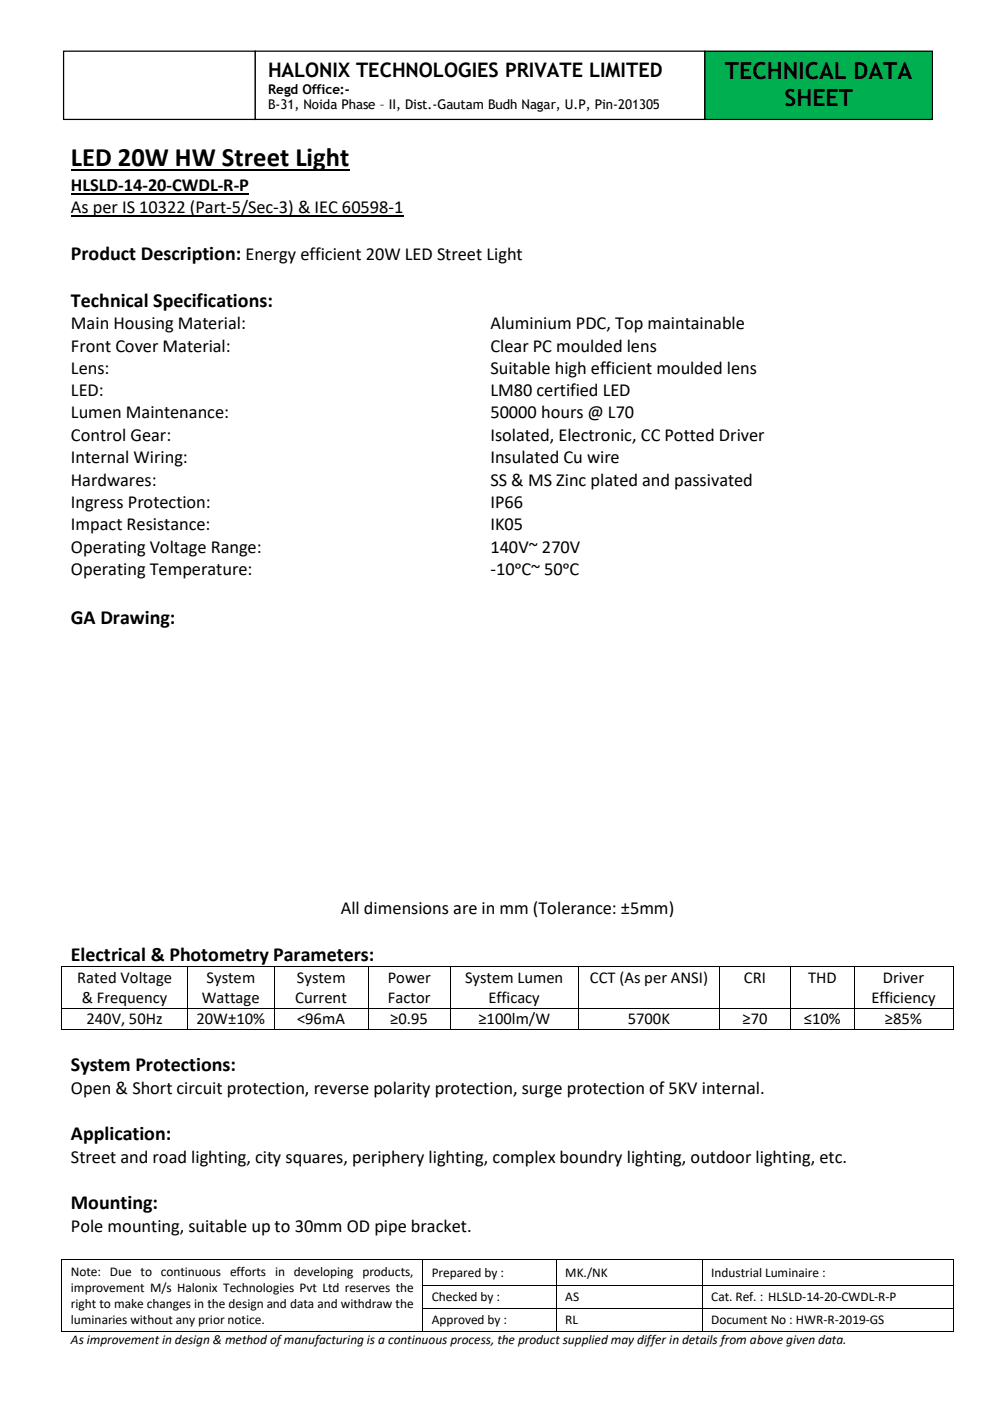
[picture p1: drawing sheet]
<svg xmlns="http://www.w3.org/2000/svg" width="210mm" height="297mm" viewBox="0 0 210 297" stroke-linecap="round" stroke-linejoin="round" font-family="sans-serif">
<defs><g id="words">
<text font-size="5.6" x="15" y="35.3">LED 20W HW Street Light</text>
<g font-size="5">
<text x="153.7" y="16.7">TECHNICAL DATA</text>
<text x="166.3" y="22.4">SHEET</text>
</g>
<g font-size="4.2">
<text x="56.8" y="16.3">HALONIX TECHNOLOGIES PRIVATE LIMITED</text>
<text x="15" y="55.1">Product Description: Energy efficient 20W LED Street Light</text>
<text x="15" y="65">Technical Specifications:</text>
<text x="15" y="132.2">GA Drawing:</text>
<text x="15" y="203.6">Electrical &amp; Photometry Parameters:</text>
<text x="15" y="227">System Protections:</text>
<text x="15" y="241.7">Application:</text>
<text x="15" y="256.3">Mounting:</text>
</g>
<g font-size="3.9">
<text x="15" y="40.5">HLSLD-14-20-CWDL-R-P</text>
<text x="15" y="45.2">As per IS 10322 (Part-5/Sec-3) &amp; IEC 60598-1</text>
<text x="15" y="69.8">Main Housing Material:</text>
<text x="103.9" y="69.8">Aluminium PDC, Top maintainable</text>
<text x="15" y="74.5">Front Cover Material:</text>
<text x="103.9" y="74.5">Clear PC moulded lens</text>
<text x="15" y="79.3">Lens:</text>
<text x="15" y="84">LED:</text>
<text x="103.9" y="79.3">Suitable high efficient moulded lens</text>
<text x="103.9" y="84">LM80 certified LED</text>
<text x="15" y="88.7">Lumen Maintenance:</text>
<text x="103.9" y="88.7">50000 hours @ L70</text>
<text x="15" y="93.4">Control Gear:</text>
<text x="103.9" y="93.4">Isolated, Electronic, CC Potted Driver</text>
<text x="15" y="98.2">Internal Wiring:</text>
<text x="103.9" y="98.2">Insulated Cu wire</text>
<text x="15" y="102.9">Hardwares:</text>
<text x="15" y="107.7">Ingress Protection:</text>
<text x="103.9" y="102.9">SS &amp; MS Zinc plated and passivated</text>
<text x="103.9" y="107.7">IP66</text>
<text x="15" y="112.4">Impact Resistance:</text>
<text x="103.9" y="112.4">IK05</text>
<text x="15" y="117.2">Operating Voltage Range:</text>
<text x="103.9" y="117.2">140V~ 270V</text>
<text x="15" y="121.9">Operating Temperature:</text>
<text x="103.9" y="121.9">-10ᵒC~ 50ᵒC</text>
<text x="72.2" y="193.8">All dimensions are in mm (Tolerance: ±5mm)</text>
<text x="15" y="231.8">Open &amp; Short circuit protection, reverse polarity protection, surge protection of 5KV internal.</text>
<text x="15" y="246.5">Street and road lighting, city squares, periphery lighting, complex boundry lighting, outdoor lighting, etc.</text>
<text x="15" y="261.1">Pole mounting, suitable up to 30mm OD pipe bracket.</text>
</g>
<g font-size="3.5">
<text x="16.4" y="208.3">Rated Voltage</text>
<text x="43.8" y="208.3">System</text>
<text x="62.9" y="208.3">System</text>
<text x="82.2" y="208.3">Power</text>
<text x="98.6" y="208.3">System Lumen</text>
<text x="125" y="208.3">CCT (As per ANSI)</text>
<text x="157.7" y="208.3">CRI</text>
<text x="171.3" y="208.3">THD</text>
<text x="187.1" y="208.3">Driver</text>
<text x="17.3" y="212.6">&amp; Frequency</text>
<text x="42.8" y="212.6">Wattage</text>
<text x="62.6" y="212.6">Current</text>
<text x="82.2" y="212.6">Factor</text>
<text x="103.5" y="212.6">Efficacy</text>
<text x="184.7" y="212.6">Efficiency</text>
<text x="18.3" y="217.1">240V, 50Hz</text>
<text x="41.7" y="217.1">20W±10%</text>
<text x="63" y="217.1">&lt;96mA</text>
<text x="82.7" y="217.1">≥0.95</text>
<text x="101.4" y="217.1">≥100lm/W</text>
<text x="133.1" y="217.1">5700K</text>
<text x="157.4" y="217.1">≥70</text>
<text x="170.4" y="217.1">≤10%</text>
<text x="187.6" y="217.1">≥85%</text>
</g>
<g font-size="2.8">
<text x="56.8" y="19.9">Regd Office:-</text>
<text x="56.8" y="23.2">B-31, Noida Phase – II, Dist.-Gautam Budh Nagar, U.P, Pin-201305</text>
<text x="15" y="270.3">Note: Due to continuous efforts in developing products,</text>
<text x="15" y="273.8">improvement M/s Halonix Technologies Pvt Ltd reserves the</text>
<text x="91.5" y="270.7">Prepared by :</text>
<text x="91.5" y="275.8">Checked by :</text>
<text x="119.8" y="270.7">MK./NK</text>
<text x="119.8" y="275.8">AS</text>
<text x="150.7" y="270.7">Industrial Luminaire :</text>
<text x="150.7" y="275.8">Cat. Ref. : HLSLD-14-20-CWDL-R-P</text>
<text x="15" y="277.2">right to make changes in the design and data and withdraw the</text>
<text x="15" y="280.7">luminaries without any prior notice.</text>
<text x="91.5" y="280.7">Approved by :</text>
<text x="119.8" y="280.7">RL</text>
<text x="150.7" y="280.7">Document No : HWR-R-2019-GS</text>
<text x="15" y="284.9">As improvement in design &amp; method of manufacturing is a continuous process, the product supplied may differ in details from above given data.</text>
</g>
</g></defs>
<path d="M15 36.1h59.1" fill="none" stroke="#000" stroke-width=".38"/>
<path d="M15 41h37.8M15 45.8h70.5" fill="none" stroke="#000" stroke-width=".25"/>
<g fill="#000">
<path d="M13 204.8h.2v.2h-.2z" fill-rule="evenodd"/>
<path d="M13 204.8h.2v.2h-.2z" fill-rule="evenodd"/>
<path d="M13 213.6h.2v.2h-.2z" fill-rule="evenodd"/>
<path d="M13 218.1h.2v.2h-.2z" fill-rule="evenodd"/>
<path d="M13 218.1h.2v.2h-.2z" fill-rule="evenodd"/>
<path d="M39.7 204.8h.1v.2h-.1z" fill-rule="evenodd"/>
<path d="M39.7 213.6h.1v.2h-.1z" fill-rule="evenodd"/>
<path d="M39.7 218.1h.1v.2h-.1z" fill-rule="evenodd"/>
<path d="M58 204.8h.2v.2h-.2z" fill-rule="evenodd"/>
<path d="M58 213.6h.2v.2h-.2z" fill-rule="evenodd"/>
<path d="M58 218.1h.2v.2h-.2z" fill-rule="evenodd"/>
<path d="M78 204.8h.2v.2h-.2z" fill-rule="evenodd"/>
<path d="M78 213.6h.2v.2h-.2z" fill-rule="evenodd"/>
<path d="M78 218.1h.2v.2h-.2z" fill-rule="evenodd"/>
<path d="M95.4 204.8h.2v.2h-.2z" fill-rule="evenodd"/>
<path d="M95.4 213.6h.2v.2h-.2z" fill-rule="evenodd"/>
<path d="M95.4 218.1h.2v.2h-.2z" fill-rule="evenodd"/>
<path d="M122.5 204.8h.2v.2h-.2z" fill-rule="evenodd"/>
<path d="M122.5 213.6h.2v.2h-.2z" fill-rule="evenodd"/>
<path d="M122.5 218.1h.2v.2h-.2z" fill-rule="evenodd"/>
<path d="M152.5 204.8h.2v.2h-.2z" fill-rule="evenodd"/>
<path d="M152.5 213.6h.2v.2h-.2z" fill-rule="evenodd"/>
<path d="M152.5 218.1h.2v.2h-.2z" fill-rule="evenodd"/>
<path d="M167.5 204.8h.2v.2h-.2z" fill-rule="evenodd"/>
<path d="M167.5 213.6h.2v.2h-.2z" fill-rule="evenodd"/>
<path d="M167.5 218.1h.2v.2h-.2z" fill-rule="evenodd"/>
<path d="M181 204.8h.2v.2h-.2z" fill-rule="evenodd"/>
<path d="M181 213.6h.2v.2h-.2z" fill-rule="evenodd"/>
<path d="M181 218.1h.2v.2h-.2z" fill-rule="evenodd"/>
<path d="M201.9 204.8h.2v.2h-.2z" fill-rule="evenodd"/>
<path d="M201.9 204.8h.2v.2h-.2z" fill-rule="evenodd"/>
<path d="M201.9 213.6h.2v.2h-.2z" fill-rule="evenodd"/>
<path d="M201.9 218.1h.2v.2h-.2z" fill-rule="evenodd"/>
<path d="M201.9 218.1h.2v.2h-.2z" fill-rule="evenodd"/>
<path d="M13 266.9h.2v.2h-.2z" fill-rule="evenodd"/>
<path d="M13 266.9h.2v.2h-.2z" fill-rule="evenodd"/>
<path d="M13 272.3h.2v.2h-.2z" fill-rule="evenodd"/>
<path d="M13 277.2h.2v.2h-.2z" fill-rule="evenodd"/>
<path d="M89.6 266.9h.1v.2h-.1z" fill-rule="evenodd"/>
<path d="M89.6 272.3h.1v.2h-.1z" fill-rule="evenodd"/>
<path d="M89.6 277.2h.1v.2h-.1z" fill-rule="evenodd"/>
<path d="M117.9 266.9h.2v.2h-.2z" fill-rule="evenodd"/>
<path d="M117.9 272.3h.2v.2h-.2z" fill-rule="evenodd"/>
<path d="M117.9 277.2h.2v.2h-.2z" fill-rule="evenodd"/>
<path d="M148.8 266.9h.1v.2h-.1z" fill-rule="evenodd"/>
<path d="M148.8 272.3h.1v.2h-.1z" fill-rule="evenodd"/>
<path d="M148.8 277.2h.1v.2h-.1z" fill-rule="evenodd"/>
<path d="M201.9 266.9h.2v.2h-.2z" fill-rule="evenodd"/>
<path d="M201.9 266.9h.2v.2h-.2z" fill-rule="evenodd"/>
<path d="M201.9 272.3h.2v.2h-.2z" fill-rule="evenodd"/>
<path d="M201.9 277.2h.2v.2h-.2z" fill-rule="evenodd"/>
<path d="M13 282h.2v.2h-.2z" fill-rule="evenodd"/>
<path d="M13 282h.2v.2h-.2z" fill-rule="evenodd"/>
<path d="M89.6 282h.1v.2h-.1z" fill-rule="evenodd"/>
<path d="M117.9 282h.2v.2h-.2z" fill-rule="evenodd"/>
<path d="M148.8 282h.1v.2h-.1z" fill-rule="evenodd"/>
<path d="M201.9 282h.2v.2h-.2z" fill-rule="evenodd"/>
<path d="M201.9 282h.2v.2h-.2z" fill-rule="evenodd"/>
</g>
<g fill="none" stroke="#000" stroke-width=".21">
<path d="M13.1 205v8.6M13.1 213.8v4.3M13.2 204.9h26.5M13.2 213.7h26.5M13.2 218.2h26.5M39.8 205v8.6M39.8 213.8v4.3M39.8 204.9h18.2M39.8 213.7h18.2M39.8 218.2h18.2M58.1 205v8.6M58.1 213.8v4.3"/>
<path d="M58.2 204.9h19.8M58.2 213.7h19.8M58.2 218.2h19.8M78.1 205v8.6M78.1 213.8v4.3M78.2 204.9h17.2M78.2 213.7h17.2M78.2 218.2h17.2M95.5 205v8.6M95.5 213.8v4.3M95.6 204.9h26.9M95.6 213.7h26.9"/>
<path d="M95.6 218.2h26.9M122.6 205v8.6M122.6 213.8v4.3M122.7 204.9h29.8M122.7 213.7h29.8M122.7 218.2h29.8M152.6 205v8.6M152.6 213.8v4.3M152.7 204.9h14.8M152.7 213.7h14.8M152.7 218.2h14.8M167.6 205v8.6"/>
<path d="M167.6 213.8v4.3M167.7 204.9h13.3M167.7 213.7h13.3M167.7 218.2h13.3M181.1 205v8.6M181.1 213.8v4.3M181.2 204.9h20.7M181.2 213.7h20.7M181.2 218.2h20.7M202 205v8.6M202 213.8v4.3M13.1 267.1v5.2"/>
<path d="M13.1 272.5v4.7M13.1 277.4v4.6M13.2 267h76.4M89.6 267.1v5.2M89.6 272.5v4.7M89.6 277.4v4.6M89.7 267h28.2M89.7 272.4h28.2M89.7 277.3h28.2M118 267.1v5.2M118 272.5v4.7M118 277.4v4.6"/>
<path d="M118.1 267h30.7M118.1 272.4h30.7M118.1 277.3h30.7M148.8 267.1v5.2M148.8 272.5v4.7M148.8 277.4v4.6M148.9 267h53M148.9 272.4h53M148.9 277.3h53M202 267.1v5.2M202 272.5v4.7M202 277.4v4.6"/>
<path d="M13.2 282.1h76.4M89.7 282.1h28.2M118.1 282.1h30.7M148.9 282.1h53"/>
</g>
<path d="M149.4 10.8h48.2v14.5h-48.2z" fill-rule="evenodd" fill="#00b050"/>
<path d="M149.4 10.8h48.2v14.5h-48.2z" fill="none" stroke="#000" stroke-width=".26"/>
<path d="M13.5 10.8h40.6v14.5h-40.6z" fill-rule="evenodd" fill="#fff"/>
<path d="M13.5 10.8h40.6v14.5h-40.6z" fill="none" stroke="#000" stroke-width=".26"/>
<path d="M54.1 10.8h95.3v14.5h-95.3z" fill-rule="evenodd" fill="#fff"/>
<path d="M54.1 10.8h95.3v14.5h-95.3z" fill="none" stroke="#000" stroke-width=".26"/>
<use href="#words"/>
</svg>
